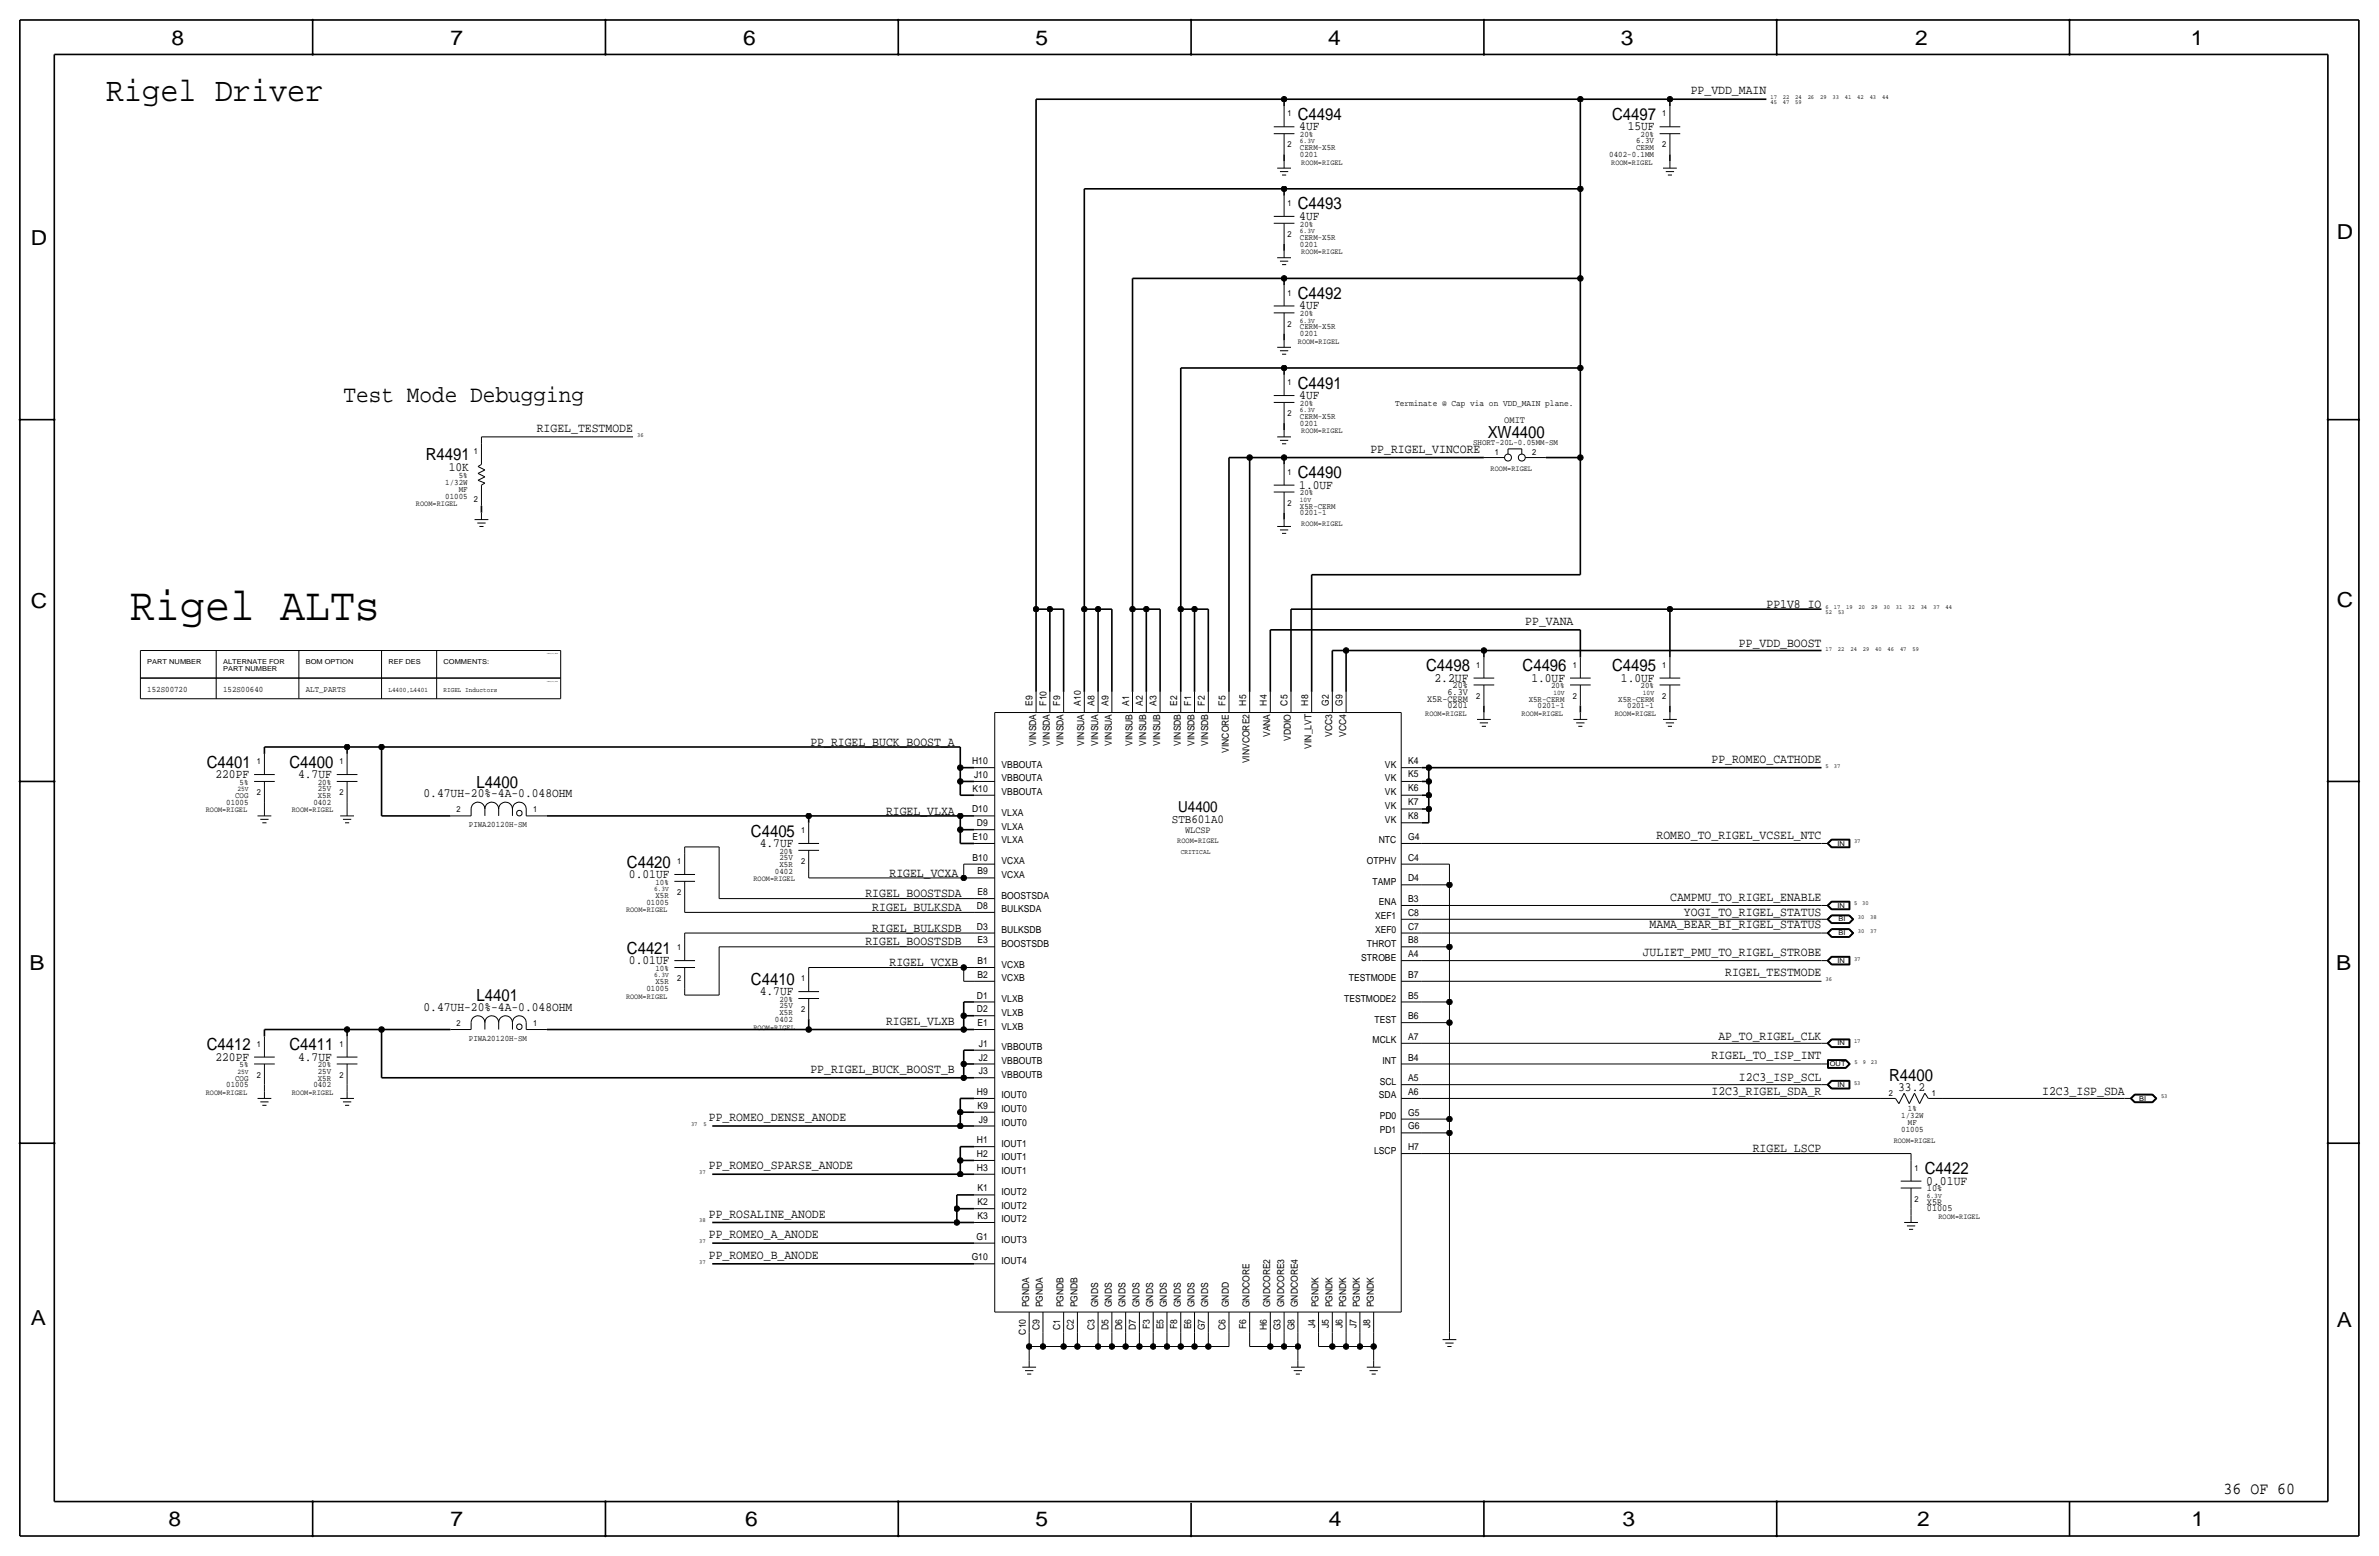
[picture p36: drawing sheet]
<svg xmlns="http://www.w3.org/2000/svg" width="877mm" height="574mm" viewBox="0 0 877 574" stroke-linecap="round" stroke-linejoin="round" font-family="sans-serif">
<defs><g id="words">
<text font-size="17.2" x="48" y="228.3">Rigel ALTs</text>
<text font-size="12.5" x="39.1" y="37.2">Rigel Driver</text>
<text font-size="8.7" x="126.7" y="148.3">Test Mode Debugging</text>
<g font-size="7.6">
<text x="63.2" y="16.5">8</text>
<text x="166.1" y="16.5">7</text>
<text x="274" y="16.5">6</text>
<text x="381.7" y="16.5">5</text>
<text x="489.7" y="16.5">4</text>
<text x="597.6" y="16.5">3</text>
<text x="706.1" y="16.5">2</text>
<text x="807.7" y="16.5">1</text>
<text x="861.5" y="88.1">D</text>
<text x="11.4" y="90.4">D</text>
<text x="11.4" y="224.3">C</text>
<text x="861.5" y="223.8">C</text>
<text x="10.8" y="357.6">B</text>
<text x="861.3" y="357.4">B</text>
<text x="11.3" y="488.4">A</text>
<text x="861.5" y="489.2">A</text>
<text x="62.2" y="562.6">8</text>
<text x="166" y="562.6">7</text>
<text x="274.8" y="562.6">6</text>
<text x="381.7" y="562.6">5</text>
<text x="489.9" y="562.6">4</text>
<text x="598.1" y="562.6">3</text>
<text x="706.8" y="562.6">2</text>
<text x="807.9" y="562.6">1</text>
</g>
<g font-size="6.2">
<text x="478.5" y="44.2">C4494</text>
<text x="594.4" y="44.2">C4497</text>
<text x="478.5" y="77.2">C4493</text>
<text x="478.5" y="110.2">C4492</text>
<text x="478.5" y="143.3">C4491</text>
<text x="548.5" y="161.3">XW4400</text>
<text x="157" y="169.7">R4491</text>
<text x="478.5" y="176.3">C4490</text>
<text x="525.8" y="247.4">C4498</text>
<text x="561.3" y="247.4">C4496</text>
<text x="594.4" y="247.4">C4495</text>
<text x="76.2" y="283">C4401</text>
<text x="106.7" y="283">C4400</text>
<text x="175.7" y="290.3">L4400</text>
<text x="276.9" y="308.4">C4405</text>
<text x="231.1" y="319.8">C4420</text>
<text x="231.1" y="351.5">C4421</text>
<text x="276.9" y="363">C4410</text>
<text x="175.7" y="369.1">L4401</text>
<text x="76.2" y="387.1">C4412</text>
<text x="106.7" y="387.1">C4411</text>
<text x="696.4" y="398.5">R4400</text>
<text x="709.6" y="432.8">C4422</text>
<text x="819.8" y="550.8">36 OF 60</text>
</g>
<text font-size="5.6" x="434.3" y="299.5">U4400</text>
<g font-size="4.7">
<text x="623.3" y="34.8">PP_VDD_MAIN</text>
<text x="479" y="48">4UF</text>
<text x="600.1" y="48">15UF</text>
<text x="479" y="81">4UF</text>
<text x="479" y="114">4UF</text>
<text x="479" y="147.1">4UF</text>
<text x="197.9" y="159.3">RIGEL_TESTMODE</text>
<text x="505.2" y="166.9">PP_RIGEL_VINCORE</text>
<text x="165.4" y="173.5">10K</text>
<text x="479" y="180.1">1.0UF</text>
<text x="651.2" y="224">PP1V8_IO</text>
<text x="562.3" y="230.4">PP_VANA</text>
<text x="641.1" y="238.5">PP_VDD_BOOST</text>
<text x="528.8" y="251.2">2.2UF</text>
<text x="564.6" y="251.2">1.0UF</text>
<text x="597.6" y="251.2">1.0UF</text>
<text x="298.8" y="274.8">PP_RIGEL_BUCK_BOOST_A</text>
<text x="631" y="281.2">PP_ROMEO_CATHODE</text>
<text x="79.4" y="286.8">220PF</text>
<text x="109.9" y="286.8">4.7UF</text>
<text x="156.2" y="293.9">0.47UH-20%-4A-0.048OHM</text>
<text x="326.6" y="300.2">RIGEL_VLXA</text>
<text x="610.7" y="309.1">ROMEO_TO_RIGEL_VCSEL_NTC</text>
<text x="280.1" y="312.2">4.7UF</text>
<text x="231.9" y="323.6">0.01UF</text>
<text x="327.9" y="323.1">RIGEL_VCXA</text>
<text x="319" y="330.7">RIGEL_BOOSTSDA</text>
<text x="321.6" y="335.8">RIGEL_BULKSDA</text>
<text x="615.8" y="332">CAMPMU_TO_RIGEL_ENABLE</text>
<text x="620.8" y="337.6">YOGI_TO_RIGEL_STATUS</text>
<text x="321.6" y="343.4">RIGEL_BULKSDB</text>
<text x="608.2" y="342.1">MAMA_BEAR_BI_RIGEL_STATUS</text>
<text x="319" y="348.5">RIGEL_BOOSTSDB</text>
<text x="605.6" y="352.3">JULIET_PMU_TO_RIGEL_STROBE</text>
<text x="231.9" y="355.3">0.01UF</text>
<text x="327.9" y="356.1">RIGEL_VCXB</text>
<text x="636" y="359.9">RIGEL_TESTMODE</text>
<text x="280.1" y="366.8">4.7UF</text>
<text x="156.2" y="372.6">0.47UH-20%-4A-0.048OHM</text>
<text x="326.6" y="377.7">RIGEL_VLXB</text>
<text x="633.5" y="383.3">AP_TO_RIGEL_CLK</text>
<text x="79.4" y="390.9">220PF</text>
<text x="109.9" y="390.9">4.7UF</text>
<text x="298.8" y="395.5">PP_RIGEL_BUCK_BOOST_B</text>
<text x="631" y="390.4">RIGEL_TO_ISP_INT</text>
<text x="641.1" y="398.5">I2C3_ISP_SCL</text>
<text x="631" y="403.6">I2C3_RIGEL_SDA_R</text>
<text x="699.8" y="402.1">33.2</text>
<text x="752.9" y="403.6">I2C3_ISP_SDA</text>
<text x="261.3" y="413.3">PP_ROMEO_DENSE_ANODE</text>
<text x="646.2" y="424.7">RIGEL_LSCP</text>
<text x="261.3" y="431">PP_ROMEO_SPARSE_ANODE</text>
<text x="710.1" y="436.6">0.01UF</text>
<text x="261.3" y="448.8">PP_ROSALINE_ANODE</text>
<text x="261.3" y="456.4">PP_ROMEO_A_ANODE</text>
<text x="261.3" y="464.1">PP_ROMEO_B_ANODE</text>
</g>
<text font-size="4.5" x="432" y="303.3">STB601A0</text>
<text font-size="3.6" x="554.6" y="156">OMIT</text>
<g font-size="3.5">
<text x="533.7" y="256">6.3V</text>
<text x="535.5" y="253.7">20%</text>
<text x="380.7" y="260.1" transform="rotate(-90 380.7 260.1)">E9</text>
<text x="385.8" y="260.1" transform="rotate(-90 385.8 260.1)">F10</text>
<text x="390.8" y="260.1" transform="rotate(-90 390.8 260.1)">F9</text>
<text x="398.5" y="260.1" transform="rotate(-90 398.5 260.1)">A10</text>
<text x="403.6" y="260.1" transform="rotate(-90 403.6 260.1)">A8</text>
<text x="408.6" y="260.1" transform="rotate(-90 408.6 260.1)">A9</text>
<text x="416.3" y="260.1" transform="rotate(-90 416.3 260.1)">A1</text>
<text x="421.3" y="260.1" transform="rotate(-90 421.3 260.1)">A2</text>
<text x="426.4" y="260.1" transform="rotate(-90 426.4 260.1)">A3</text>
<text x="434" y="260.1" transform="rotate(-90 434 260.1)">E2</text>
<text x="439.1" y="260.1" transform="rotate(-90 439.1 260.1)">F1</text>
<text x="444.2" y="260.1" transform="rotate(-90 444.2 260.1)">F2</text>
<text x="451.8" y="260.1" transform="rotate(-90 451.8 260.1)">F5</text>
<text x="459.4" y="260.1" transform="rotate(-90 459.4 260.1)">H5</text>
<text x="467.1" y="260.1" transform="rotate(-90 467.1 260.1)">H4</text>
<text x="474.7" y="260.1" transform="rotate(-90 474.7 260.1)">C5</text>
<text x="482.3" y="260.1" transform="rotate(-90 482.3 260.1)">H8</text>
<text x="489.9" y="260.1" transform="rotate(-90 489.9 260.1)">G2</text>
<text x="495" y="260.1" transform="rotate(-90 495 260.1)">G9</text>
<text x="526.1" y="258.6">X5R-CERM</text>
<text x="533.7" y="261.1">0201</text>
<text x="382" y="274.9" transform="rotate(-90 382 274.9)">VINSDA</text>
<text x="387" y="274.9" transform="rotate(-90 387 274.9)">VINSDA</text>
<text x="392.1" y="274.9" transform="rotate(-90 392.1 274.9)">VINSDA</text>
<text x="399.7" y="274.9" transform="rotate(-90 399.7 274.9)">VINSUA</text>
<text x="404.8" y="274.9" transform="rotate(-90 404.8 274.9)">VINSUA</text>
<text x="409.9" y="274.9" transform="rotate(-90 409.9 274.9)">VINSUA</text>
<text x="417.5" y="274.9" transform="rotate(-90 417.5 274.9)">VINSUB</text>
<text x="422.6" y="274.9" transform="rotate(-90 422.6 274.9)">VINSUB</text>
<text x="427.7" y="274.9" transform="rotate(-90 427.7 274.9)">VINSUB</text>
<text x="435.3" y="274.9" transform="rotate(-90 435.3 274.9)">VINSDB</text>
<text x="440.4" y="274.9" transform="rotate(-90 440.4 274.9)">VINSDB</text>
<text x="445.5" y="274.9" transform="rotate(-90 445.5 274.9)">VINSDB</text>
<text x="468.3" y="271.7" transform="rotate(-90 468.3 271.7)">VANA</text>
<text x="475.9" y="273.1" transform="rotate(-90 475.9 273.1)">VDDIO</text>
<text x="483.6" y="275.9" transform="rotate(-90 483.6 275.9)">VIN_LVT</text>
<text x="491.2" y="271.5" transform="rotate(-90 491.2 271.5)">VCC3</text>
<text x="496.3" y="271.5" transform="rotate(-90 496.3 271.5)">VCC4</text>
<text x="358.4" y="281.7">H10</text>
<text x="453.1" y="277.5" transform="rotate(-90 453.1 277.5)">VINCORE</text>
<text x="460.7" y="281.4" transform="rotate(-90 460.7 281.4)">VINVCORE2</text>
<text x="519.1" y="281.4">K4</text>
<text x="359.1" y="286.8">J10</text>
<text x="369.3" y="283">VBBOUTA</text>
<text x="510.6" y="283">VK</text>
<text x="519.1" y="286.5">K5</text>
<text x="358.6" y="291.8">K10</text>
<text x="369.3" y="293.1">VBBOUTA</text>
<text x="369.3" y="288">VBBOUTA</text>
<text x="510.6" y="293.1">VK</text>
<text x="510.6" y="288">VK</text>
<text x="519.1" y="291.6">K6</text>
<text x="358.4" y="299.5">D10</text>
<text x="510.6" y="298.2">VK</text>
<text x="519.1" y="296.7">K7</text>
<text x="360.2" y="304.5">D9</text>
<text x="369.3" y="300.7">VLXA</text>
<text x="369.3" y="305.8">VLXA</text>
<text x="510.6" y="303.3">VK</text>
<text x="519.1" y="301.7">K8</text>
<text x="358.6" y="309.6">E10</text>
<text x="369.3" y="310.9">VLXA</text>
<text x="436.9" y="307.1">WLCSP</text>
<text x="508.3" y="310.9">NTC</text>
<text x="519.1" y="309.6">G4</text>
<text x="358.6" y="317.2">B10</text>
<text x="519.1" y="317.2">C4</text>
<text x="360.3" y="322.3">B9</text>
<text x="369.3" y="318.5">VCXA</text>
<text x="369.3" y="323.6">VCXA</text>
<text x="503.9" y="318.5">OTPHV</text>
<text x="360.3" y="329.9">E8</text>
<text x="506.1" y="326.1">TAMP</text>
<text x="519.1" y="324.9">D4</text>
<text x="360.2" y="335">D8</text>
<text x="369.3" y="331.2">BOOSTSDA</text>
<text x="508.3" y="333.8">ENA</text>
<text x="519.1" y="332.5">B3</text>
<text x="369.3" y="336.3">BULKSDA</text>
<text x="506.9" y="338.8">XEF1</text>
<text x="519.1" y="337.6">C8</text>
<text x="360.2" y="342.6">D3</text>
<text x="360.3" y="347.7">E3</text>
<text x="369.3" y="343.9">BULKSDB</text>
<text x="506.9" y="343.9">XEF0</text>
<text x="519.1" y="342.6">C7</text>
<text x="519.1" y="347.7">B8</text>
<text x="369.3" y="349">BOOSTSDB</text>
<text x="504" y="349">THROT</text>
<text x="519.1" y="352.8">A4</text>
<text x="360.3" y="355.3">B1</text>
<text x="369.3" y="356.6">VCXB</text>
<text x="501.8" y="354.1">STROBE</text>
<text x="360.3" y="360.4">B2</text>
<text x="369.3" y="361.7">VCXB</text>
<text x="497.3" y="361.7">TESTMODE</text>
<text x="519.1" y="360.4">B7</text>
<text x="360.2" y="368">D1</text>
<text x="369.3" y="369.3">VLXB</text>
<text x="495.5" y="369.3">TESTMODE2</text>
<text x="519.1" y="368">B5</text>
<text x="360.2" y="373.1">D2</text>
<text x="369.3" y="374.4">VLXB</text>
<text x="506.8" y="376.9">TEST</text>
<text x="519.1" y="375.7">B6</text>
<text x="360.3" y="378.2">E1</text>
<text x="369.3" y="379.5">VLXB</text>
<text x="519.1" y="383.3">A7</text>
<text x="360.9" y="385.8">J1</text>
<text x="369.3" y="387.1">VBBOUTB</text>
<text x="506.1" y="384.6">MCLK</text>
<text x="360.9" y="396">J3</text>
<text x="360.9" y="390.9">J2</text>
<text x="369.3" y="392.2">VBBOUTB</text>
<text x="509.7" y="392.2">INT</text>
<text x="519.1" y="390.9">B4</text>
<text x="369.3" y="397.3">VBBOUTB</text>
<text x="508.7" y="399.8">SCL</text>
<text x="519.1" y="398.5">A5</text>
<text x="360.2" y="403.6">H9</text>
<text x="369.3" y="404.9">IOUT0</text>
<text x="508.3" y="404.9">SDA</text>
<text x="519.1" y="403.6">A6</text>
<text x="360.3" y="408.7">K9</text>
<text x="360.9" y="413.8">J9</text>
<text x="369.3" y="410">IOUT0</text>
<text x="508.7" y="412.5">PD0</text>
<text x="519.1" y="411.2">G5</text>
<text x="369.3" y="415">IOUT0</text>
<text x="508.7" y="417.6">PD1</text>
<text x="519.1" y="416.3">G6</text>
<text x="360.2" y="421.4">H1</text>
<text x="369.3" y="422.7">IOUT1</text>
<text x="506.6" y="425.2">LSCP</text>
<text x="519.1" y="423.9">H7</text>
<text x="360.2" y="431.5">H3</text>
<text x="360.2" y="426.5">H2</text>
<text x="369.3" y="427.7">IOUT1</text>
<text x="369.3" y="432.8">IOUT1</text>
<text x="360.3" y="439.2">K1</text>
<text x="369.3" y="440.4">IOUT2</text>
<text x="710.4" y="439.2">10%</text>
<text x="710.4" y="444">X5R</text>
<text x="360.3" y="449.3">K3</text>
<text x="360.3" y="444.2">K2</text>
<text x="369.3" y="445.5">IOUT2</text>
<text x="710.4" y="446.5">01005</text>
<text x="369.3" y="450.6">IOUT2</text>
<text x="360" y="456.9">G1</text>
<text x="369.3" y="458.2">IOUT3</text>
<text x="358.2" y="464.6">G10</text>
<text x="369.3" y="465.8">IOUT4</text>
<text x="379.4" y="481.8" transform="rotate(-90 379.4 481.8)">PGNDA</text>
<text x="384.5" y="481.8" transform="rotate(-90 384.5 481.8)">PGNDA</text>
<text x="392.1" y="481.8" transform="rotate(-90 392.1 481.8)">PGNDB</text>
<text x="397.2" y="481.8" transform="rotate(-90 397.2 481.8)">PGNDB</text>
<text x="404.8" y="481.8" transform="rotate(-90 404.8 481.8)">GNDS</text>
<text x="409.9" y="481.8" transform="rotate(-90 409.9 481.8)">GNDS</text>
<text x="415" y="481.8" transform="rotate(-90 415 481.8)">GNDS</text>
<text x="420.1" y="481.8" transform="rotate(-90 420.1 481.8)">GNDS</text>
<text x="425.1" y="481.8" transform="rotate(-90 425.1 481.8)">GNDS</text>
<text x="430.2" y="481.8" transform="rotate(-90 430.2 481.8)">GNDS</text>
<text x="435.3" y="481.8" transform="rotate(-90 435.3 481.8)">GNDS</text>
<text x="440.4" y="481.8" transform="rotate(-90 440.4 481.8)">GNDS</text>
<text x="445.5" y="481.8" transform="rotate(-90 445.5 481.8)">GNDS</text>
<text x="453.1" y="481.8" transform="rotate(-90 453.1 481.8)">GNDD</text>
<text x="460.7" y="481.8" transform="rotate(-90 460.7 481.8)">GNDCORE</text>
<text x="468.3" y="481.8" transform="rotate(-90 468.3 481.8)">GNDCORE2</text>
<text x="473.4" y="481.8" transform="rotate(-90 473.4 481.8)">GNDCORE3</text>
<text x="478.5" y="481.8" transform="rotate(-90 478.5 481.8)">GNDCORE4</text>
<text x="486.1" y="481.8" transform="rotate(-90 486.1 481.8)">PGNDK</text>
<text x="491.2" y="481.8" transform="rotate(-90 491.2 481.8)">PGNDK</text>
<text x="496.3" y="481.8" transform="rotate(-90 496.3 481.8)">PGNDK</text>
<text x="501.3" y="481.8" transform="rotate(-90 501.3 481.8)">PGNDK</text>
<text x="506.4" y="481.8" transform="rotate(-90 506.4 481.8)">PGNDK</text>
<text x="378.1" y="491.9" transform="rotate(-90 378.1 491.9)">C10</text>
<text x="383.2" y="490.2" transform="rotate(-90 383.2 490.2)">C9</text>
<text x="390.8" y="490.2" transform="rotate(-90 390.8 490.2)">C1</text>
<text x="395.9" y="490.2" transform="rotate(-90 395.9 490.2)">C2</text>
<text x="403.5" y="490.2" transform="rotate(-90 403.5 490.2)">C3</text>
<text x="408.6" y="490.2" transform="rotate(-90 408.6 490.2)">D5</text>
<text x="413.7" y="490.2" transform="rotate(-90 413.7 490.2)">D6</text>
<text x="418.8" y="490.2" transform="rotate(-90 418.8 490.2)">D7</text>
<text x="423.9" y="489.8" transform="rotate(-90 423.9 489.8)">F3</text>
<text x="429" y="490" transform="rotate(-90 429 490)">E5</text>
<text x="434" y="489.8" transform="rotate(-90 434 489.8)">F8</text>
<text x="439.1" y="490" transform="rotate(-90 439.1 490)">E6</text>
<text x="444.2" y="490.4" transform="rotate(-90 444.2 490.4)">G7</text>
<text x="451.8" y="490.2" transform="rotate(-90 451.8 490.2)">C6</text>
<text x="459.4" y="489.8" transform="rotate(-90 459.4 489.8)">F6</text>
<text x="467" y="490.2" transform="rotate(-90 467 490.2)">H6</text>
<text x="472.1" y="490.4" transform="rotate(-90 472.1 490.4)">G3</text>
<text x="477.2" y="490.4" transform="rotate(-90 477.2 490.4)">G8</text>
<text x="484.8" y="489.5" transform="rotate(-90 484.8 489.5)">J4</text>
<text x="489.9" y="489.5" transform="rotate(-90 489.9 489.5)">J5</text>
<text x="495" y="489.5" transform="rotate(-90 495 489.5)">J6</text>
<text x="500.1" y="489.5" transform="rotate(-90 500.1 489.5)">J7</text>
<text x="505.2" y="489.5" transform="rotate(-90 505.2 489.5)">J8</text>
</g>
<text font-size="3.2" x="514.3" y="149.6">Terminate @ Cap via on VDD_MAIN plane.</text>
<g font-size="3.1">
<text x="474.7" y="42.9">1</text>
<text x="612.8" y="42.9">1</text>
<text x="479.2" y="50.5">20%</text>
<text x="603.2" y="52.8">6.3V</text>
<text x="604.9" y="50.5">20%</text>
<text x="474.7" y="54.4">2</text>
<text x="479.2" y="55.4">CERM-X5R</text>
<text x="479.2" y="57.9">0201</text>
<text x="593.3" y="57.9">0402-0.1MM</text>
<text x="603.2" y="55.4">CERM</text>
<text x="612.8" y="54.4">2</text>
<text x="474.7" y="75.9">1</text>
<text x="479.2" y="83.6">20%</text>
<text x="474.7" y="87.4">2</text>
<text x="479.2" y="88.4">CERM-X5R</text>
<text x="479.2" y="90.9">0201</text>
<text x="474.7" y="109">1</text>
<text x="479.2" y="116.6">20%</text>
<text x="474.7" y="120.4">2</text>
<text x="479.2" y="121.4">CERM-X5R</text>
<text x="479.2" y="124">0201</text>
<text x="474.7" y="142">1</text>
<text x="479.2" y="149.6">20%</text>
<text x="474.7" y="153.4">2</text>
<text x="479.2" y="154.4">CERM-X5R</text>
<text x="479.2" y="157">0201</text>
<text x="174.7" y="167.4">1</text>
<text x="543.1" y="164.1">SHORT-20L-0.05MM-SM</text>
<text x="551.1" y="167.6">1</text>
<text x="564.8" y="167.6">2</text>
<text x="164.2" y="178.8">1/32W</text>
<text x="169.1" y="176.3">5%</text>
<text x="474.7" y="175">1</text>
<text x="164.2" y="183.9">01005</text>
<text x="169.1" y="181.4">MF</text>
<text x="174.7" y="185.2">2</text>
<text x="479.2" y="182.6">20%</text>
<text x="474.7" y="186.4">2</text>
<text x="479.2" y="187.5">X5R-CERM</text>
<text x="479.2" y="190">0201-1</text>
<text x="544.3" y="246.1">1</text>
<text x="579.8" y="246.1">1</text>
<text x="612.8" y="246.1">1</text>
<text x="54.3" y="255">152S00720</text>
<text x="82.2" y="255">152S00640</text>
<text x="112.7" y="255">ALT_PARTS</text>
<text x="544.3" y="257.6">2</text>
<text x="571.8" y="253.7">20%</text>
<text x="579.8" y="257.6">2</text>
<text x="604.9" y="253.7">20%</text>
<text x="612.8" y="257.6">2</text>
<text x="563.6" y="258.6">X5R-CERM</text>
<text x="566.9" y="261.1">0201-1</text>
<text x="596.6" y="258.6">X5R-CERM</text>
<text x="599.9" y="261.1">0201-1</text>
<text x="94.7" y="281.7">1</text>
<text x="125.2" y="281.7">1</text>
<text x="88.3" y="289.3">5%</text>
<text x="94.7" y="293.1">2</text>
<text x="117.2" y="291.6">25V</text>
<text x="117.2" y="289.3">20%</text>
<text x="125.2" y="293.1">2</text>
<text x="83.4" y="296.7">01005</text>
<text x="86.7" y="294.1">COG</text>
<text x="115.5" y="296.7">0402</text>
<text x="117.2" y="294.1">X5R</text>
<text x="168.3" y="299.5">2</text>
<text x="196.5" y="299.5">1</text>
<text x="172.9" y="304.8">PIWA20120H-SM</text>
<text x="295.3" y="307.1">1</text>
<text x="287.4" y="317">25V</text>
<text x="287.4" y="314.7">20%</text>
<text x="249.6" y="318.5">1</text>
<text x="285.7" y="322.1">0402</text>
<text x="287.4" y="319.5">X5R</text>
<text x="295.3" y="318.5">2</text>
<text x="241.6" y="326.1">10%</text>
<text x="249.6" y="329.9">2</text>
<text x="238.3" y="333.5">01005</text>
<text x="241.6" y="331">X5R</text>
<text x="249.6" y="350.3">1</text>
<text x="241.6" y="357.9">10%</text>
<text x="238.3" y="365.3">01005</text>
<text x="241.6" y="362.7">X5R</text>
<text x="249.6" y="361.7">2</text>
<text x="295.3" y="361.7">1</text>
<text x="287.4" y="369.3">20%</text>
<text x="287.4" y="371.6">25V</text>
<text x="285.7" y="376.7">0402</text>
<text x="287.4" y="374.1">X5R</text>
<text x="295.3" y="373.1">2</text>
<text x="168.3" y="378.2">2</text>
<text x="172.9" y="383.5">PIWA20120H-SM</text>
<text x="196.5" y="378.2">1</text>
<text x="94.7" y="385.8">1</text>
<text x="125.2" y="385.8">1</text>
<text x="88.3" y="393.4">5%</text>
<text x="117.2" y="393.4">20%</text>
<text x="117.2" y="395.7">25V</text>
<text x="83.4" y="400.8">01005</text>
<text x="86.7" y="398.3">COG</text>
<text x="94.7" y="397.3">2</text>
<text x="115.5" y="400.8">0402</text>
<text x="117.2" y="398.3">X5R</text>
<text x="125.2" y="397.3">2</text>
<text x="696.4" y="404.1">2</text>
<text x="712.2" y="404.1">1</text>
<text x="700.9" y="412">1/32W</text>
<text x="703.4" y="409.4">1%</text>
<text x="700.9" y="417.1">01005</text>
<text x="703.4" y="414.5">MF</text>
<text x="705.8" y="431.5">1</text>
<text x="705.8" y="443">2</text>
</g>
<g font-size="2.9">
<text x="479.8" y="60.7">ROOM=RIGEL</text>
<text x="594" y="60.7">ROOM=RIGEL</text>
<text x="479.8" y="93.7">ROOM=RIGEL</text>
<text x="478.5" y="126.7">ROOM=RIGEL</text>
<text x="479.8" y="159.8">ROOM=RIGEL</text>
<text x="549.6" y="173.7">ROOM=RIGEL</text>
<text x="153.4" y="186.4">ROOM=RIGEL</text>
<text x="479.8" y="194.1">ROOM=RIGEL</text>
<text x="525.4" y="263.9">ROOM=RIGEL</text>
<text x="561" y="263.9">ROOM=RIGEL</text>
<text x="595.3" y="263.9">ROOM=RIGEL</text>
<text x="75.8" y="299.5">ROOM=RIGEL</text>
<text x="107.6" y="299.5">ROOM=RIGEL</text>
<text x="434" y="310.9">ROOM=RIGEL</text>
<text x="277.8" y="324.9">ROOM=RIGEL</text>
<text x="230.8" y="336.3">ROOM=RIGEL</text>
<text x="230.8" y="368">ROOM=RIGEL</text>
<text x="277.8" y="379.5">ROOM=RIGEL</text>
<text x="75.8" y="403.6">ROOM=RIGEL</text>
<text x="107.6" y="403.6">ROOM=RIGEL</text>
<text x="698.1" y="421.4">ROOM=RIGEL</text>
<text x="714.7" y="449.3">ROOM=RIGEL</text>
</g>
<g font-size="2.6">
<text x="479.2" y="52.8">6.3V</text>
<text x="479.2" y="85.9">6.3V</text>
<text x="479.2" y="118.9">6.3V</text>
<text x="479.2" y="151.9">6.3V</text>
<text x="479.2" y="184.9">10V</text>
<text x="572.7" y="256">10V</text>
<text x="605.7" y="256">10V</text>
<text x="87.5" y="291.6">25V</text>
<text x="435.3" y="314.7">CRITICAL</text>
<text x="241.1" y="328.4">6.3V</text>
<text x="241.1" y="360.2">6.3V</text>
<text x="87.5" y="395.7">25V</text>
<text x="710.4" y="441.5">6.3V</text>
</g>
<g font-size="2.5">
<text x="54.3" y="244.9">PART NUMBER</text>
<text x="82.2" y="244.9">ALTERNATE FOR</text>
<text x="112.7" y="244.9">BOM OPTION</text>
<text x="143.2" y="244.9">REF DES</text>
<text x="163.5" y="244.9">COMMENTS:</text>
<text x="82.2" y="247.4">PART NUMBER</text>
<text x="143.2" y="255">L4400,L4401</text>
<text x="163.5" y="255">RIGEL Inductors</text>
<text x="677.4" y="311.7">IN</text>
<text x="677.4" y="334.5">IN</text>
<text x="677.8" y="339.6">BI</text>
<text x="677.8" y="344.7">BI</text>
<text x="677.4" y="354.8">IN</text>
<text x="677.4" y="385.3">IN</text>
<text x="674.6" y="392.9">OUT</text>
<text x="677.4" y="400.6">IN</text>
<text x="788.6" y="405.6">BI</text>
</g>
<g font-size="2.3">
<text x="652.7" y="36.6">17</text>
<text x="652.7" y="38.4">45</text>
<text x="657.3" y="36.6">22</text>
<text x="657.3" y="38.4">47</text>
<text x="661.9" y="36.6">24</text>
<text x="661.9" y="38.4">59</text>
<text x="666.4" y="36.6">26</text>
<text x="671" y="36.6">29</text>
<text x="675.6" y="36.6">33</text>
<text x="680.2" y="36.6">41</text>
<text x="684.7" y="36.6">42</text>
<text x="689.3" y="36.6">43</text>
<text x="693.9" y="36.6">44</text>
<text x="234.9" y="161">36</text>
<text x="673" y="226.4">52</text>
<text x="673" y="224.5">6</text>
<text x="676.1" y="224.5">17</text>
<text x="677.6" y="226.4">53</text>
<text x="680.7" y="224.5">19</text>
<text x="685.2" y="224.5">20</text>
<text x="689.8" y="224.5">29</text>
<text x="694.4" y="224.5">30</text>
<text x="698.9" y="224.5">31</text>
<text x="703.5" y="224.5">32</text>
<text x="708.1" y="224.5">34</text>
<text x="712.7" y="224.5">37</text>
<text x="717.2" y="224.5">44</text>
<text x="673" y="239.8">17</text>
<text x="677.6" y="239.8">22</text>
<text x="682.2" y="239.8">24</text>
<text x="686.8" y="239.8">29</text>
<text x="691.3" y="239.8">40</text>
<text x="695.9" y="239.8">46</text>
<text x="700.5" y="239.8">47</text>
<text x="705" y="239.8">59</text>
<text x="673" y="283">5</text>
<text x="676.1" y="283">37</text>
<text x="683.5" y="310.9">37</text>
<text x="683.5" y="333.8">5</text>
<text x="686.6" y="333.8">30</text>
<text x="684.9" y="338.8">30</text>
<text x="689.5" y="338.8">38</text>
<text x="684.9" y="343.9">30</text>
<text x="689.5" y="343.9">37</text>
<text x="683.5" y="354.1">37</text>
<text x="673" y="361.7">36</text>
<text x="683.5" y="384.6">17</text>
<text x="683.7" y="392.2">5</text>
<text x="686.7" y="392.2">9</text>
<text x="689.8" y="392.2">23</text>
<text x="683.5" y="399.8">53</text>
<text x="796.7" y="404.9">53</text>
<text x="254.8" y="415">37</text>
<text x="259.3" y="415">5</text>
<text x="257.8" y="432.8">37</text>
<text x="257.8" y="450.6">38</text>
<text x="257.8" y="458.2">37</text>
<text x="257.8" y="465.8">37</text>
</g>
<g font-size=".4">
<text x="201.6" y="241">TABLE_ALT_HEAD</text>
<text x="201.6" y="251.2">TABLE_ALT_ITEM</text>
</g>
</g></defs>
<g fill="none" stroke="#000" stroke-width=".37">
<path d="M473.4 39.1v7.6zM615.6 39.1v7.6zM469.6 49.3h7.6zM469.6 46.7h7.6zM473.4 49.3v7.6zM473.4 59.4v2.6zM611.8 46.7h7.7zM611.8 49.3h7.7zM615.6 59.4v2.6zM615.6 49.3v7.6zM469.6 79.8h7.6zM470.9 62h5z"/>
<path d="M471.9 63.2h3zM472.6 64.5h1.6zM473.4 72.1v7.7zM613.1 62h5.1zM614.1 63.2h3.1zM614.9 64.5h1.5zM469.6 82.3h7.6zM470.9 95h5zM471.9 96.3h3zM472.6 97.5h1.6zM473.4 82.3v7.6zM473.4 92.5v2.5z"/>
<path d="M469.6 115.3h7.6zM469.6 112.8h7.6zM473.4 105.2v7.6zM473.4 115.3v7.6zM470.9 128h5zM471.9 129.3h3zM472.6 130.6h1.6zM473.4 125.5v2.5zM473.4 138.2v7.6zM469.6 148.3h7.6zM469.6 145.8h7.6zM473.4 148.3v7.7z"/>
<path d="M473.4 158.5v2.5zM176.2 172l1.3-.8zM176.2 177l2.6-1.2zM176.2 174.5l2.6-1.3zM176.2 177l2.6 1.1zM176.2 174.5l2.6 1.3zM176.2 172l2.6 1.2zM177.5 161h55.9zM177.5 161v2.6zM177.5 178.8v7.6zM177.5 163.6v7.6zM177.5 178.8l1.3-.7z"/>
<path d="M469.6 178.8h7.6zM470.9 161h5zM471.9 162.3h3zM472.6 163.6h1.6zM473.4 171.2v7.6zM547.1 168.7h7.6zM556 165.5v1.9zM556 165.5h5zM561 165.5v1.9zM562.3 168.7h7.6zM175 191.5h5zM176 192.8h3z"/>
<path d="M176.7 194.1h1.6zM177.5 189v2.5zM469.6 181.4h7.6zM470.9 194.1h5zM471.9 195.3h3zM472.6 196.6h1.6zM473.4 181.4v7.6zM473.4 191.5v2.6zM51.8 239.8h154.9zM51.8 239.8v10.1zM79.7 239.8v10.1zM110.2 239.8v10.1z"/>
<path d="M140.7 239.8v10.1zM161 239.8v10.1zM206.7 239.8v10.1zM51.8 249.9h154.9zM51.8 257.6h154.9zM51.8 249.9v7.7zM79.7 249.9v7.7zM110.2 249.9v7.7zM140.7 249.9v7.7zM161 249.9v7.7zM206.7 249.9v7.7zM382 255v7.6z"/>
<path d="M387 255v7.6zM392.1 255v7.6zM399.7 255v7.6zM404.8 255v7.6zM409.9 255v7.6zM417.5 255v7.6zM422.6 255v7.6zM427.7 255v7.6zM435.3 255v7.6zM440.4 255v7.6zM445.5 255v7.6zM453.1 255v7.6z"/>
<path d="M460.7 255v7.6zM468.3 255v7.6zM475.9 255v7.6zM483.6 255v7.6zM491.2 255v7.6zM496.3 255v7.6zM543.3 252.5h7.6zM543.3 249.9h7.6zM547.1 242.3v7.6zM547.1 252.5v7.6zM578.8 249.9h7.6zM578.8 252.5h7.6z"/>
<path d="M582.6 242.3v7.6zM582.6 252.5v7.6zM611.8 249.9h7.7zM611.8 252.5h7.7zM615.6 242.3v7.6zM615.6 252.5v7.6zM97.5 277.9v7.6zM128 277.9v7.6zM366.7 262.6h149.9zM366.7 262.6v221zM516.6 262.6v221zM544.5 265.2h5.1z"/>
<path d="M545.5 266.4h3.1zM546.3 267.7h1.5zM547.1 262.6v2.6zM580.1 265.2h5.1zM581.1 266.4h3.1zM581.9 267.7h1.5zM582.6 262.6v2.6zM613.1 265.2h5.1zM614.1 266.4h3.1zM614.9 267.7h1.5zM615.6 262.6v2.6zM93.7 285.5h7.6z"/>
<path d="M93.7 288h7.6zM97.5 295.7v2.5zM97.5 298.2v2.5zM97.5 288v7.7zM124.2 288h7.6zM124.2 285.5h7.6zM128 295.7v2.5zM128 298.2v2.5zM128 288v7.7zM173.7 298.2a2.54 2.54 0 0 1 2.5-2.5 2.54 2.54 0 0 1 2.6 2.5 2.54 2.54 0 0 1 2.5-2.5 2.54 2.54 0 0 1 2.5 2.5 2.54 2.54 0 0 1 2.6-2.5 2.54 2.54 0 0 1 2.5 2.5 2.54 2.54 0 0 1 2.6-2.5 2.54 2.54 0 0 1 2.5 2.5M173.7 298.2v2.5zM178.8 298.2v2.5z"/>
<path d="M183.8 298.2v2.5zM188.9 298.2v2.5zM194 298.2v2.5zM359.1 293.1h7.6zM359.1 283h7.6zM359.1 288h7.6zM516.6 298.2h7.6zM516.6 293.1h7.6zM516.6 288h7.6zM516.6 283h7.6zM94.9 300.7h5.1zM96 302h3z"/>
<path d="M96.7 303.3h1.5zM125.4 300.7h5.1zM126.4 302h3.1zM127.2 303.3h1.5zM166.1 300.7h7.6zM194 300.7h7.6zM252.4 312.2v2.5zM252.4 312.2h12.7zM252.4 314.7v7.6zM265.1 312.2v19zM294.3 310.9h7.7zM294.3 313.4h7.7z"/>
<path d="M298.1 303.3v7.6zM298.1 313.4v7.7zM355.3 318.5h3.8zM355.3 318.5v5.1zM359.1 318.5h7.6zM359.1 310.9h7.6zM359.1 300.7h7.6zM359.1 305.8h7.6zM516.6 318.5h7.6zM516.6 310.9h7.6zM516.6 303.3h7.6zM524.2 318.5h10.2z"/>
<path d="M524.2 310.9h147.3zM534.4 318.5v7.6zM671.5 310.9h2.6zM673.6 310.9l1.6 1.6zM673.8 310.9l1.4-1.5zM673.8 310.9l1.4 1.5zM673.9 310.9l1.4-1.4zM673.9 310.9l1.4 1.4zM674.1 310.9l1.2 1.3zM674.1 310.9l1.2-1.3zM675.2 309.3h6.8zM675.2 309.3l-1.6 1.6z"/>
<path d="M675.2 312.5h6.8zM675.2 312.4h6.7zM675.2 309.4h6.7zM675.3 312.3h6.5zM675.3 309.5h6.5zM675.3 309.6h6.4zM675.3 312.2h6.4zM681.7 309.6v2.6zM681.8 309.5v2.8zM681.9 309.4v3zM682 309.3v3.2zM248.6 322.3h7.6z"/>
<path d="M248.6 324.9h7.6zM252.4 332.5v3.8zM252.4 324.9v7.6zM252.4 336.3h106.7zM265.1 331.2h94zM298.1 323.6h57.2zM298.1 321.1v2.5zM355.3 323.6h3.8zM359.1 331.2h7.6zM359.1 323.6h7.6zM359.1 336.3h7.6zM516.6 333.8h7.6z"/>
<path d="M516.6 326.1h7.6zM516.6 338.8h7.6zM524.2 326.1h10.2zM524.2 333.8h147.3zM524.2 338.8h147.3zM534.4 326.1v22.9zM671.5 333.8h2.6zM671.5 338.8h2.6zM673.6 333.8l1.6 1.5zM673.6 338.8l1.6 1.6zM673.8 333.8l1.4-1.5zM673.8 338.8l1.4-1.4z"/>
<path d="M673.8 333.8l1.4 1.4zM673.8 338.8l1.4 1.5zM673.9 333.8l1.4-1.4zM673.9 338.8l1.4-1.3zM673.9 333.8l1.4 1.3zM673.9 338.8l1.4 1.4zM674.1 333.8l1.2 1.2zM674.1 338.8l1.2 1.3zM674.1 333.8l1.2-1.3zM674.1 338.8l1.2-1.2zM675.2 332.2h6.8zM675.2 337.3h6.6z"/>
<path d="M675.2 332.2l-1.6 1.6zM675.2 337.3l-1.6 1.5zM675.2 335.3h6.8zM675.2 335.2h6.7zM675.2 332.3h6.7zM675.2 337.4h6.6zM675.3 335.1h6.5zM675.3 332.4h6.5zM675.3 337.5h6.4zM675.3 332.5h6.4zM675.3 335h6.4zM675.3 337.6h6.4z"/>
<path d="M681.7 337.6l1.3 1.2zM681.7 332.5v2.5zM681.7 337.5l1.4 1.3zM681.8 332.4v2.7zM681.8 337.4l1.5 1.4zM681.8 337.3l1.6 1.5zM681.9 332.3v2.9zM682 332.2v3.1zM683.1 338.8l-1.4 1.4zM248.6 354.1h7.6zM248.6 356.6h7.6zM252.4 343.9v2.6z"/>
<path d="M252.4 346.5v7.6zM252.4 356.6v7.6zM252.4 343.9h106.7zM265.1 349v17.8zM265.1 349h94zM298.1 356.6v1.3zM298.1 357.9v7.6zM298.1 356.6h57.2zM355.3 356.6h3.8zM355.3 356.6v5.1zM359.1 349h7.6zM359.1 343.9h7.6z"/>
<path d="M359.1 356.6h7.6zM516.6 354.1h7.6zM516.6 349h7.6zM516.6 343.9h7.6zM524.2 349h10.2zM524.2 354.1h147.3zM524.2 343.9h147.3zM534.4 349v20.3zM671.5 354.1h2.6zM671.5 343.9h2.6zM673.6 354.1l1.6 1.6zM673.6 343.9l1.6 1.6z"/>
<path d="M673.6 354.1l1.6-1.6zM673.8 354.1l1.4-1.5zM673.8 343.9l1.4-1.5zM673.8 354.1l1.4 1.4zM673.8 343.9l1.4 1.5zM673.9 354.1l1.4-1.4zM673.9 343.9l1.4-1.4zM673.9 354.1l1.4 1.3zM673.9 343.9l1.4 1.4zM674.1 354.1l1.2 1.2zM674.1 343.9l1.2 1.3zM674.1 354.1l1.2-1.3z"/>
<path d="M674.1 343.9l1.2-1.3zM675.2 352.5h6.8zM675.2 342.3h6.6zM675.2 342.3l-1.6 1.6zM675.2 355.7h6.8zM675.2 345.5h6.6zM675.2 340.4h6.6zM675.2 345.4h6.6zM675.2 340.3h6.6zM675.2 355.5h6.7zM675.2 352.6h6.7zM675.2 342.4h6.6z"/>
<path d="M675.3 355.4h6.5zM675.3 352.7h6.5zM675.3 342.5h6.4zM675.3 345.3h6.4zM675.3 340.2h6.4zM675.3 352.8h6.4zM675.3 355.3h6.4zM675.3 345.2h6.4zM675.3 342.6h6.4zM675.3 340.1h6.4zM681.7 342.6l1.3 1.3zM681.7 352.8v2.5z"/>
<path d="M681.7 345.2l1.3-1.3zM681.7 340.1l1.3-1.3zM681.7 345.3l1.4-1.4zM681.7 342.5l1.4 1.4zM681.8 352.7v2.7zM681.8 345.4l1.5-1.5zM681.8 340.3l1.5-1.5zM681.8 342.4l1.5 1.5zM681.8 342.3l1.6 1.6zM681.8 345.5l1.6-1.6zM681.8 340.4l1.6-1.6zM681.9 352.6v2.9z"/>
<path d="M682 352.5v3.2zM166.1 379.5h7.6zM173.7 376.9a2.54 2.54 0 0 1 2.5-2.5 2.54 2.54 0 0 1 2.6 2.5 2.54 2.54 0 0 1 2.5-2.5 2.54 2.54 0 0 1 2.5 2.5 2.54 2.54 0 0 1 2.6-2.5 2.54 2.54 0 0 1 2.5 2.5 2.54 2.54 0 0 1 2.6-2.5 2.54 2.54 0 0 1 2.5 2.5M173.7 376.9v2.6zM178.8 376.9v2.6zM183.8 376.9v2.6zM188.9 376.9v2.6zM194 376.9v2.6zM194 379.5h7.6zM252.4 364.2v2.6zM252.4 366.8h12.7zM294.3 365.5h7.7z"/>
<path d="M294.3 368h7.7zM298.1 368v7.7zM355.3 361.7h3.8zM359.1 374.4h7.6zM359.1 379.5h7.6zM359.1 369.3h7.6zM359.1 361.7h7.6zM516.6 376.9h7.6zM516.6 369.3h7.6zM516.6 361.7h7.6zM524.2 369.3h10.2zM524.2 376.9h10.2z"/>
<path d="M524.2 361.7h147.3zM534.4 369.3v7.6zM534.4 376.9v35.6zM93.7 389.6h7.6zM93.7 392.2h7.6zM97.5 399.8v2.5zM97.5 382v7.6zM97.5 392.2v7.6zM124.2 392.2h7.6zM124.2 389.6h7.6zM128 399.8v2.5zM128 382v7.6z"/>
<path d="M128 392.2v7.6zM359.1 387.1h7.6zM359.1 392.2h7.6zM359.1 397.3h7.6zM516.6 399.8h7.6zM516.6 392.2h7.6zM516.6 384.6h7.6zM524.2 399.8h147.3zM524.2 384.6h147.3zM524.2 392.2h147.3zM671.5 399.8h2.6zM671.5 392.2h2.6z"/>
<path d="M671.5 384.6h2.6zM673.6 399.8l1.6 1.6zM673.6 384.6l1.6 1.5zM673.6 384.6l1.6-1.6zM673.8 399.8l1.4-1.5zM673.8 390.6v3.2zM673.8 393.8h6.8zM673.8 384.6l1.4-1.5zM673.8 390.6h6.8zM673.8 399.8l1.4 1.5zM673.8 384.6l1.4 1.4zM673.9 390.7h6.6z"/>
<path d="M673.9 390.7v2.9zM673.9 393.6h6.6zM673.9 399.8l1.4-1.4zM673.9 384.6l1.4-1.4zM673.9 399.8l1.4 1.4zM673.9 384.6l1.4 1.3zM674 390.8h6.5zM674 390.8v2.7zM674 393.5h6.5zM674.1 399.8l1.2 1.3zM674.1 384.6l1.2 1.2zM674.1 399.8l1.2-1.3z"/>
<path d="M674.1 390.9h6.3zM674.1 390.9v2.5zM674.1 393.4h6.3zM674.1 384.6l1.2-1.3zM675.2 398.2h6.8zM675.2 383h6.8zM675.2 398.2l-1.6 1.6zM675.2 386.1h6.8zM675.2 386h6.7zM675.2 398.3h6.7zM675.2 383.1h6.7zM675.3 385.9h6.5z"/>
<path d="M675.3 398.4h6.5zM675.3 383.2h6.5zM675.3 398.5h6.4zM675.3 383.3h6.4zM675.3 385.8h6.4zM680.4 390.9l1.3 1.3zM680.4 393.4l1.3-1.2zM680.5 390.8l1.3 1.4zM680.5 393.6l1.5-1.4zM680.5 390.7l1.5 1.5zM680.6 390.6l1.5 1.6zM681.7 398.5v2.6z"/>
<path d="M681.7 383.3v2.5zM681.8 398.4v2.8zM681.8 383.2v2.7zM681.8 392.2l-1.3 1.3zM681.9 398.3v3zM681.9 383.1v2.9zM682 398.2v3.2zM682 383v3.1zM682.1 392.2l-1.5 1.6zM94.9 404.9h5.1zM96 406.1h3zM96.7 407.4h1.5z"/>
<path d="M97.5 402.3v2.6zM125.4 404.9h5.1zM126.4 406.1h3.1zM127.2 407.4h1.5zM128 402.3v2.6zM359.1 415h7.6zM359.1 410h7.6zM359.1 404.9h7.6zM516.6 417.6h7.6zM516.6 412.5h7.6zM516.6 404.9h7.6zM524.2 412.5h10.2z"/>
<path d="M524.2 417.6h10.2zM524.2 404.9h168.9zM534.4 412.5v5.1zM534.4 417.6v73.6zM675.2 401.4h6.8zM675.2 401.3h6.7zM675.3 401.2h6.5zM675.3 401.1h6.4zM693.1 404.9h5.7zM698.8 404.9l1.3 1.9zM702 402.9l1.9 3.9zM702 402.9l-1.9 3.9z"/>
<path d="M705.8 402.9l1.9 3.9zM705.8 402.9l-1.9 3.9zM709.6 402.9l1.3 2zM709.6 402.9l-1.9 3.9zM710.9 404.9h5.1zM716 404.9h67.3zM783.3 404.9h2.5zM785.4 404.9l1.5 1.6zM785.5 404.9l1.5-1.5zM785.5 404.9l1.5 1.4zM785.7 404.9l1.3-1.4zM785.7 404.9l1.3 1.3z"/>
<path d="M785.8 404.9l1.3 1.2zM785.8 404.9l1.3-1.3zM786.9 406.5h6.7zM786.9 403.3l-1.5 1.6zM786.9 403.3h6.7zM787 403.4h6.5zM787 406.3h6.5zM787 406.2h6.5zM787 403.5h6.5zM787.1 403.6h6.3zM787.1 406.1h6.3zM793.4 406.1l1.3-1.2z"/>
<path d="M793.4 403.6l1.3 1.3zM793.5 406.2l1.4-1.3zM793.5 403.5l1.4 1.4zM793.5 406.3l1.5-1.4zM793.5 403.4l1.5 1.5zM793.6 403.3l1.6 1.6zM795.2 404.9l-1.6 1.6zM359.1 422.7h7.6zM359.1 427.7h7.6zM359.1 432.8h7.6zM516.6 425.2h7.6zM524.2 425.2h180.3z"/>
<path d="M700.7 437.9h7.7zM700.7 435.4h7.7zM704.5 425.2v2.5zM704.5 427.7v7.7zM704.5 437.9v7.6zM359.1 450.6h7.6zM359.1 458.2h7.6zM359.1 445.5h7.6zM359.1 440.4h7.6zM702 450.6h5.1zM703 451.9h3.1zM703.8 453.1h1.5z"/>
<path d="M704.5 445.5v2.6zM704.5 448.1v2.5zM359.1 465.8h7.6zM366.7 483.6h149.9zM379.4 496.3h5.1zM379.4 496.3v5.1zM379.4 491.2v5.1zM379.4 483.6v7.6zM384.5 491.2v5.1zM384.5 483.6v7.6zM384.5 496.3h7.6zM392.1 496.3h5.1z"/>
<path d="M392.1 491.2v5.1zM392.1 483.6v7.6zM397.2 491.2v5.1zM397.2 483.6v7.6zM397.2 496.3h7.6zM404.8 496.3h5.1zM404.8 491.2v5.1zM404.8 483.6v7.6zM409.9 491.2v5.1zM409.9 483.6v7.6zM409.9 496.3h5.1zM415 491.2v5.1z"/>
<path d="M415 483.6v7.6zM415 496.3h5.1zM420.1 491.2v5.1zM420.1 483.6v7.6zM420.1 496.3h5zM425.1 491.2v5.1zM425.1 483.6v7.6zM425.1 496.3h5.1zM430.2 496.3h5.1zM430.2 491.2v5.1zM430.2 483.6v7.6zM435.3 496.3h5.1z"/>
<path d="M435.3 491.2v5.1zM435.3 483.6v7.6zM440.4 496.3h5.1zM440.4 491.2v5.1zM440.4 483.6v7.6zM445.5 496.3h7.6zM445.5 491.2v5.1zM445.5 483.6v7.6zM453.1 491.2v5.1zM453.1 483.6v7.6zM460.7 491.2v5.1zM460.7 483.6v7.6z"/>
<path d="M460.7 496.3h7.6zM468.3 496.3h5.1zM468.3 491.2v5.1zM468.3 483.6v7.6zM473.4 496.3h5.1zM473.4 491.2v5.1zM473.4 483.6v7.6zM478.5 491.2v5.1zM478.5 496.3v5.1zM478.5 483.6v7.6zM486.1 491.2v5.1zM486.1 483.6v7.6z"/>
<path d="M486.1 496.3h5.1zM491.2 491.2v5.1zM491.2 496.3h5.1zM491.2 483.6v7.6zM496.3 496.3h5zM496.3 491.2v5.1zM496.3 483.6v7.6zM501.3 496.3h5.1zM501.3 491.2v5.1zM501.3 483.6v7.6zM506.4 491.2v5.1zM506.4 496.3v5.1z"/>
<path d="M506.4 483.6v7.6zM531.8 493.8h5.1zM532.8 495h3.1zM533.6 496.3h1.5zM534.4 491.2v2.6zM376.9 503.9h5.1zM377.9 505.2h3.1zM378.7 506.5h1.5zM379.4 501.4v2.5zM475.9 503.9h5.1zM477 505.2h3zM477.7 506.5h1.5z"/>
<path d="M478.5 501.4v2.5zM503.9 503.9h5.1zM504.9 505.2h3.1zM505.7 506.5h1.5zM506.4 501.4v2.5z"/>
<circle cx="556" cy="168.7" r="1.28"/>
<circle cx="561" cy="168.7" r="1.28"/>
<circle cx="191.5" cy="299.7" r="1.02"/>
<circle cx="191.5" cy="378.5" r="1.02"/>
</g>
<g fill="none" stroke="#000" stroke-width=".6" stroke-linecap="butt">
<path d="M7.3 7.4v558.8zM7.3 7.4h862.3zM115.3 7.4v12.7zM223.2 7.4v12.7zM331.2 7.4v12.7zM439.1 7.4v12.7zM547.1 7.4v12.7zM655 7.4v12.7zM763 7.4v12.7zM869.6 7.4v558.8zM20 20.1v533.4zM20 20.1h838.2z"/>
<path d="M382 36.6h91.4zM382 36.6v187.9zM473.4 36.6h109.2zM473.4 36.6v2.5zM582.6 36.6v33zM582.6 36.6h33zM615.6 36.6h35.6zM615.6 36.6v2.5zM858.2 20.1v533.4zM473.4 56.9v2.5zM615.6 56.9v2.5zM399.7 69.6h73.7z"/>
<path d="M399.7 69.6v154.9zM473.4 69.6h109.2zM473.4 69.6v2.5zM582.6 69.6v33zM473.4 89.9v2.6zM417.5 102.6h55.9zM417.5 102.6v121.9zM473.4 102.6h109.2zM473.4 102.6v2.6zM582.6 102.6v33zM435.3 135.6v88.9zM435.3 135.6h38.1z"/>
<path d="M473.4 122.9v2.6zM473.4 135.6h109.2zM473.4 135.6v2.6zM582.6 135.6v33.1zM7.3 154.7h12.7zM473.4 156v2.5zM858.2 154.7h11.4zM453.1 168.7h7.6zM453.1 168.7v86.3zM460.7 168.7h12.7zM460.7 168.7v86.3zM473.4 168.7v2.5z"/>
<path d="M473.4 168.7h73.7zM569.9 168.7h12.7zM582.6 168.7v43.1zM177.5 186.4v2.6zM473.4 189v2.5zM483.6 211.8v43.2zM483.6 211.8h99zM382 224.5v30.5zM382 224.5h5zM387 224.5v30.5zM387 224.5h5.1zM392.1 224.5v30.5z"/>
<path d="M399.7 224.5h5.1zM399.7 224.5v30.5zM404.8 224.5h5.1zM404.8 224.5v30.5zM409.9 224.5v30.5zM417.5 224.5h5.1zM417.5 224.5v30.5zM422.6 224.5v30.5zM422.6 224.5h5.1zM427.7 224.5v30.5zM435.3 224.5v30.5zM435.3 224.5h5.1z"/>
<path d="M440.4 224.5v30.5zM440.4 224.5h5.1zM445.5 224.5v30.5zM468.3 232.2v22.8zM468.3 232.2h114.3zM475.9 224.5h139.7zM475.9 224.5v30.5zM491.2 239.8v15.2zM491.2 239.8h5.1zM496.3 239.8v15.2zM496.3 239.8h50.8zM547.1 239.8h124.4z"/>
<path d="M547.1 239.8v2.5zM582.6 232.2v10.1zM615.6 224.5h55.9zM615.6 224.5v17.8zM97.5 275.3h30.5zM97.5 275.3v2.6zM128 275.3h12.7zM128 275.3v2.6zM140.7 275.3v25.4zM140.7 275.3h213.3zM354 275.3v7.7zM547.1 260.1v2.5z"/>
<path d="M582.6 260.1v2.5zM615.6 260.1v2.5zM7.3 288h12.7zM354 283v5zM354 288v5.1zM354 283h5.1zM354 288h5.1zM354 293.1h5.1zM524.2 283h2.5zM524.2 288h2.5zM524.2 293.1h2.5zM524.2 298.2h2.5z"/>
<path d="M526.7 283h144.8zM526.7 283v5zM526.7 288v5.1zM526.7 293.1v5.1zM526.7 298.2v5.1zM858.2 288h11.4zM140.7 300.7h25.4zM201.6 300.7h96.5zM298.1 300.7v2.6zM298.1 300.7h55.9zM354 300.7v5.1zM354 305.8v5.1z"/>
<path d="M354 300.7h5.1zM354 305.8h5.1zM354 310.9h5.1zM524.2 303.3h2.5zM97.5 379.5h30.5zM97.5 379.5v2.5zM128 379.5h12.7zM128 379.5v2.5zM140.7 379.5h25.4zM140.7 379.5v17.8zM201.6 379.5h96.5zM298.1 375.7v3.8z"/>
<path d="M298.1 379.5h57.2zM355.3 379.5h3.8zM355.3 374.4h3.8zM355.3 374.4v5.1zM355.3 369.3v5.1zM355.3 369.3h3.8zM140.7 397.3h214.6zM355.3 392.2h3.8zM355.3 387.1h3.8zM355.3 392.2v5.1zM355.3 397.3h3.8zM355.3 387.1v5.1z"/>
<path d="M262.6 415h91.4zM354 404.9h5.1zM354 404.9v5.1zM354 410v5zM354 410h5.1zM354 415h5.1zM7.3 421.4h12.7zM262.6 432.8h91.4zM354 422.7v5zM354 427.7v5.1zM354 422.7h5.1zM354 427.7h5.1z"/>
<path d="M354 432.8h5.1zM858.2 421.4h11.4zM262.6 450.6h90.2zM262.6 458.2h96.5zM352.8 440.4v5.1zM352.8 445.5v5.1zM352.8 440.4h6.3zM352.8 445.5h6.3zM352.8 450.6h6.3zM262.6 465.8h96.5zM20 553.5h838.2zM115.3 553.5v12.7z"/>
<path d="M223.2 553.5v12.7zM331.2 553.5v12.7zM439.1 554v12.2zM547.1 553.5v12.7zM655 553.5v12.7zM763 553.5v12.7zM7.3 566.2h862.3z"/>
</g>
<g fill="#000" stroke="#000" stroke-width=".37">
<path d="M115.1 7.2h.4v.3h-.4zM115.1 19.9h.4v.3h-.4zM223 7.2h.4v.3h-.4zM223 19.9h.4v.3h-.4zM331 19.9h.4v.3h-.4zM331 7.2h.4v.3h-.4zM438.9 7.2h.4v.3h-.4zM438.9 19.9h.4v.3h-.4zM546.9 7.2h.4v.3h-.4zM546.9 19.9h.4v.3h-.4zM654.8 19.9h.4v.3h-.4zM654.8 7.2h.4v.3h-.4z"/>
<path d="M762.8 19.9h.4v.3h-.4zM762.8 7.2h.4v.3h-.4zM7.1 154.5h.4v.4h-.4zM19.8 154.5h.4v.4h-.4zM858 154.5h.4v.4h-.4zM869.5 154.5h.3v.4h-.3zM7.1 287.9h.4v.3h-.4zM19.8 287.9h.4v.3h-.4zM858 287.9h.4v.3h-.4zM869.5 287.9h.3v.3h-.3zM7.1 421.2h.4v.4h-.4zM19.8 421.2h.4v.4h-.4z"/>
<path d="M858 421.2h.4v.4h-.4zM869.5 421.2h.3v.4h-.3zM115.1 553.3h.4v.3h-.4zM223 553.3h.4v.3h-.4zM331 553.3h.4v.3h-.4zM546.9 553.3h.4v.3h-.4zM654.8 553.3h.4v.3h-.4zM115.1 566h.4v.3h-.4zM223 566h.4v.3h-.4zM331 566h.4v.3h-.4zM438.9 566h.4v.3h-.4zM546.9 566h.4v.3h-.4z"/>
<path d="M654.8 566h.4v.3h-.4z"/>
<circle cx="473.4" cy="36.6" r="1.02"/>
<circle cx="582.6" cy="36.6" r="1.02"/>
<circle cx="615.6" cy="36.6" r="1.02"/>
<circle cx="473.4" cy="69.6" r="1.02"/>
<circle cx="582.6" cy="69.6" r="1.02"/>
<circle cx="473.4" cy="102.6" r="1.02"/>
<circle cx="582.6" cy="102.6" r="1.02"/>
<circle cx="473.4" cy="135.6" r="1.02"/>
<circle cx="582.6" cy="135.6" r="1.02"/>
<circle cx="460.7" cy="168.7" r="1.02"/>
<circle cx="473.4" cy="168.7" r="1.02"/>
<circle cx="582.6" cy="168.7" r="1.02"/>
<circle cx="382" cy="224.5" r="1.02"/>
<circle cx="387" cy="224.5" r="1.02"/>
<circle cx="399.7" cy="224.5" r="1.02"/>
<circle cx="404.8" cy="224.5" r="1.02"/>
<circle cx="417.5" cy="224.5" r="1.02"/>
<circle cx="422.6" cy="224.5" r="1.02"/>
<circle cx="435.3" cy="224.5" r="1.02"/>
<circle cx="440.4" cy="224.5" r="1.02"/>
<circle cx="496.3" cy="239.8" r="1.02"/>
<circle cx="547.1" cy="239.8" r="1.02"/>
<circle cx="615.6" cy="224.5" r="1.02"/>
<circle cx="128" cy="275.3" r="1.02"/>
<circle cx="140.7" cy="275.3" r="1.02"/>
<circle cx="354" cy="283" r="1.02"/>
<circle cx="354" cy="288" r="1.02"/>
<circle cx="526.7" cy="288" r="1.02"/>
<circle cx="526.7" cy="298.2" r="1.02"/>
<circle cx="526.7" cy="283" r="1.02"/>
<circle cx="526.7" cy="293.1" r="1.02"/>
<circle cx="298.1" cy="300.7" r="1.02"/>
<circle cx="354" cy="305.8" r="1.02"/>
<circle cx="354" cy="300.7" r="1.02"/>
<circle cx="355.3" cy="323.6" r="1.02"/>
<circle cx="534.4" cy="326.1" r="1.02"/>
<circle cx="355.3" cy="356.6" r="1.02"/>
<circle cx="534.4" cy="349" r="1.02"/>
<circle cx="128" cy="379.5" r="1.02"/>
<circle cx="140.7" cy="379.5" r="1.02"/>
<circle cx="298.1" cy="379.5" r="1.02"/>
<circle cx="355.3" cy="379.5" r="1.02"/>
<circle cx="355.3" cy="374.4" r="1.02"/>
<circle cx="534.4" cy="369.3" r="1.02"/>
<circle cx="534.4" cy="376.9" r="1.02"/>
<circle cx="355.3" cy="397.3" r="1.02"/>
<circle cx="355.3" cy="392.2" r="1.02"/>
<circle cx="354" cy="415" r="1.02"/>
<circle cx="354" cy="410" r="1.02"/>
<circle cx="534.4" cy="417.6" r="1.02"/>
<circle cx="534.4" cy="412.5" r="1.02"/>
<circle cx="354" cy="427.7" r="1.02"/>
<circle cx="354" cy="432.8" r="1.02"/>
<circle cx="352.8" cy="445.5" r="1.02"/>
<circle cx="352.8" cy="450.6" r="1.02"/>
<circle cx="379.4" cy="496.3" r="1.02"/>
<circle cx="384.5" cy="496.3" r="1.02"/>
<circle cx="392.1" cy="496.3" r="1.02"/>
<circle cx="397.2" cy="496.3" r="1.02"/>
<circle cx="404.8" cy="496.3" r="1.02"/>
<circle cx="409.9" cy="496.3" r="1.02"/>
<circle cx="415" cy="496.3" r="1.02"/>
<circle cx="420.1" cy="496.3" r="1.02"/>
<circle cx="425.1" cy="496.3" r="1.02"/>
<circle cx="430.2" cy="496.3" r="1.02"/>
<circle cx="435.3" cy="496.3" r="1.02"/>
<circle cx="440.4" cy="496.3" r="1.02"/>
<circle cx="445.5" cy="496.3" r="1.02"/>
<circle cx="468.3" cy="496.3" r="1.02"/>
<circle cx="473.4" cy="496.3" r="1.02"/>
<circle cx="478.5" cy="496.3" r="1.02"/>
<circle cx="491.2" cy="496.3" r="1.02"/>
<circle cx="496.3" cy="496.3" r="1.02"/>
<circle cx="501.3" cy="496.3" r="1.02"/>
<circle cx="506.4" cy="496.3" r="1.02"/>
</g>
<use href="#words"/>
</svg>
